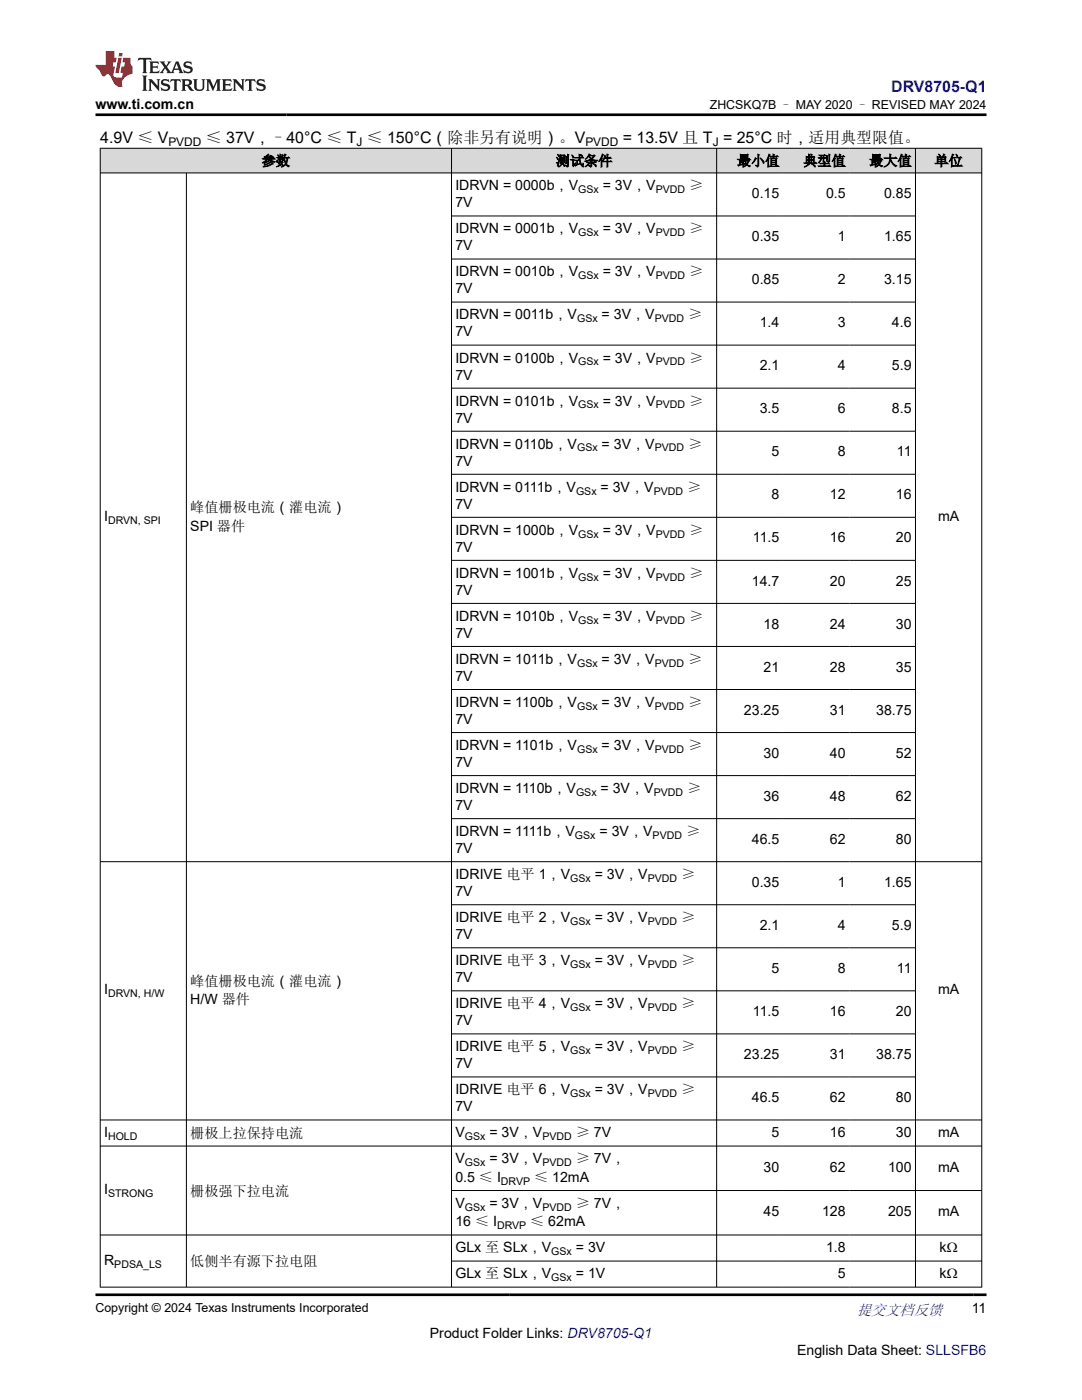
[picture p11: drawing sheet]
<svg xmlns="http://www.w3.org/2000/svg" width="216mm" height="279mm" viewBox="0 0 216 279" stroke-linecap="round" stroke-linejoin="round" font-family="sans-serif">
<defs><g id="words">
<text font-size="3.2" fill="#00f" x="177.8" y="18.3">DRV8705-Q1</text>
<g font-size="3.2">
<text x="20" y="28.4">4.9V ≤ V</text>
<text x="41.1" y="28.4">≤ 37V，–40°C ≤ T ≤ 150°C（除非另有说明）。V</text>
<text x="124.3" y="28.4">= 13.5V 且 T = 25°C 时，适用典型限值。</text>
</g>
<text font-size="3" fill="#00f" x="171" y="262.4">提交文档反馈</text>
<g font-size="2.8">
<text x="19" y="21.7">www.ti.com.cn</text>
<text x="52.2" y="33.1">参数</text>
<text x="110.9" y="33.1">测试条件</text>
<text x="147.1" y="33.1">最小值</text>
<text x="160.3" y="33.1">典型值</text>
<text x="173.4" y="33.1">最大值</text>
<text x="186.5" y="33.1">单位</text>
<text x="90.9" y="38">IDRVN = 0000b，V</text>
<text x="90.9" y="41.4">7V</text>
<text x="120.3" y="38">= 3V，V</text>
<text x="137.5" y="38">≥</text>
<text x="150" y="39.5">0.15</text>
<text x="164.8" y="39.5">0.5</text>
<text x="176.4" y="39.5">0.85</text>
<text x="90.9" y="46.6">IDRVN = 0001b，V</text>
<text x="120.3" y="46.6">= 3V，V</text>
<text x="137.5" y="46.6">≥</text>
<text x="90.9" y="50">7V</text>
<text x="150" y="48.1">0.35</text>
<text x="167.2" y="48.1">1</text>
<text x="176.4" y="48.1">1.65</text>
<text x="90.9" y="55.2">IDRVN = 0010b，V</text>
<text x="90.9" y="58.6">7V</text>
<text x="120.3" y="55.2">= 3V，V</text>
<text x="137.5" y="55.2">≥</text>
<text x="150" y="56.7">0.85</text>
<text x="167.2" y="56.7">2</text>
<text x="176.4" y="56.7">3.15</text>
<text x="90.9" y="63.8">IDRVN = 0011b，V</text>
<text x="120.1" y="63.8">= 3V，V</text>
<text x="137.3" y="63.8">≥</text>
<text x="151.6" y="65.3">1.4</text>
<text x="167.2" y="65.3">3</text>
<text x="178" y="65.3">4.6</text>
<text x="90.9" y="67.1">7V</text>
<text x="90.9" y="72.4">IDRVN = 0100b，V</text>
<text x="90.9" y="75.7">7V</text>
<text x="120.3" y="72.4">= 3V，V</text>
<text x="137.5" y="72.4">≥</text>
<text x="151.6" y="73.9">2.1</text>
<text x="167.2" y="73.9">4</text>
<text x="178" y="73.9">5.9</text>
<text x="90.9" y="80.9">IDRVN = 0101b，V</text>
<text x="120.3" y="80.9">= 3V，V</text>
<text x="137.5" y="80.9">≥</text>
<text x="151.6" y="82.5">3.5</text>
<text x="167.2" y="82.5">6</text>
<text x="178" y="82.5">8.5</text>
<text x="90.9" y="89.5">IDRVN = 0110b，V</text>
<text x="90.9" y="84.3">7V</text>
<text x="120.1" y="89.5">= 3V，V</text>
<text x="137.3" y="89.5">≥</text>
<text x="90.9" y="92.9">7V</text>
<text x="153.9" y="91.1">5</text>
<text x="167.2" y="91.1">8</text>
<text x="179" y="91.1">11</text>
<text x="90.9" y="98.1">IDRVN = 0111b，V</text>
<text x="90.9" y="101.5">7V</text>
<text x="119.8" y="98.1">= 3V，V</text>
<text x="137.1" y="98.1">≥</text>
<text x="153.9" y="99.7">8</text>
<text x="165.6" y="99.7">12</text>
<text x="178.8" y="99.7">16</text>
<text x="20.8" y="104">I</text>
<text x="38" y="102.3">峰值栅极电流（灌电流）</text>
<text x="38" y="105.9">SPI 器件</text>
<text x="90.9" y="106.7">IDRVN = 1000b，V</text>
<text x="120.3" y="106.7">= 3V，V</text>
<text x="137.5" y="106.7">≥</text>
<text x="187.2" y="104">mA</text>
<text x="90.9" y="110.1">7V</text>
<text x="150.2" y="108.3">11.5</text>
<text x="165.6" y="108.3">16</text>
<text x="178.8" y="108.3">20</text>
<text x="90.9" y="115.3">IDRVN = 1001b，V</text>
<text x="90.9" y="118.7">7V</text>
<text x="120.3" y="115.3">= 3V，V</text>
<text x="137.5" y="115.3">≥</text>
<text x="150" y="116.9">14.7</text>
<text x="165.6" y="116.9">20</text>
<text x="178.8" y="116.9">25</text>
<text x="90.9" y="123.9">IDRVN = 1010b，V</text>
<text x="120.3" y="123.9">= 3V，V</text>
<text x="137.5" y="123.9">≥</text>
<text x="152.4" y="125.4">18</text>
<text x="165.6" y="125.4">24</text>
<text x="178.8" y="125.4">30</text>
<text x="90.9" y="127.3">7V</text>
<text x="90.9" y="132.5">IDRVN = 1011b，V</text>
<text x="90.9" y="135.9">7V</text>
<text x="120.1" y="132.5">= 3V，V</text>
<text x="137.3" y="132.5">≥</text>
<text x="152.4" y="134">21</text>
<text x="165.6" y="134">28</text>
<text x="178.8" y="134">35</text>
<text x="90.9" y="141.1">IDRVN = 1100b，V</text>
<text x="120.1" y="141.1">= 3V，V</text>
<text x="137.3" y="141.1">≥</text>
<text x="148.5" y="142.6">23.25</text>
<text x="165.6" y="142.6">31</text>
<text x="174.8" y="142.6">38.75</text>
<text x="90.9" y="144.5">7V</text>
<text x="90.9" y="149.7">IDRVN = 1101b，V</text>
<text x="120.1" y="149.7">= 3V，V</text>
<text x="137.3" y="149.7">≥</text>
<text x="90.9" y="153.1">7V</text>
<text x="152.4" y="151.2">30</text>
<text x="165.6" y="151.2">40</text>
<text x="178.8" y="151.2">52</text>
<text x="90.9" y="158.3">IDRVN = 1110b，V</text>
<text x="90.9" y="161.6">7V</text>
<text x="119.8" y="158.3">= 3V，V</text>
<text x="137.1" y="158.3">≥</text>
<text x="152.4" y="159.8">36</text>
<text x="165.6" y="159.8">48</text>
<text x="178.8" y="159.8">62</text>
<text x="90.9" y="166.9">IDRVN = 1111b，V</text>
<text x="119.6" y="166.9">= 3V，V</text>
<text x="136.9" y="166.9">≥</text>
<text x="90.9" y="170.2">7V</text>
<text x="150" y="168.4">46.5</text>
<text x="165.6" y="168.4">62</text>
<text x="178.8" y="168.4">80</text>
<text x="90.9" y="175.4">IDRIVE 电平 1，V</text>
<text x="90.9" y="178.8">7V</text>
<text x="118.7" y="175.4">= 3V，V</text>
<text x="135.9" y="175.4">≥</text>
<text x="150" y="177">0.35</text>
<text x="167.2" y="177">1</text>
<text x="176.4" y="177">1.65</text>
<text x="90.9" y="184">IDRIVE 电平 2，V</text>
<text x="118.7" y="184">= 3V，V</text>
<text x="135.9" y="184">≥</text>
<text x="151.6" y="185.6">2.1</text>
<text x="167.2" y="185.6">4</text>
<text x="178" y="185.6">5.9</text>
<text x="90.9" y="187.4">7V</text>
<text x="38" y="196.8">峰值栅极电流（灌电流）</text>
<text x="90.9" y="192.6">IDRIVE 电平 3，V</text>
<text x="90.9" y="196">7V</text>
<text x="118.7" y="192.6">= 3V，V</text>
<text x="135.9" y="192.6">≥</text>
<text x="153.9" y="194.2">5</text>
<text x="167.2" y="194.2">8</text>
<text x="179" y="194.2">11</text>
<text x="20.8" y="198.5">I</text>
<text x="38" y="200.5">H/W 器件</text>
<text x="90.9" y="201.2">IDRIVE 电平 4，V</text>
<text x="118.7" y="201.2">= 3V，V</text>
<text x="135.9" y="201.2">≥</text>
<text x="150.2" y="202.8">11.5</text>
<text x="165.6" y="202.8">16</text>
<text x="178.8" y="202.8">20</text>
<text x="187.2" y="198.5">mA</text>
<text x="90.9" y="204.6">7V</text>
<text x="90.9" y="209.8">IDRIVE 电平 5，V</text>
<text x="118.7" y="209.8">= 3V，V</text>
<text x="135.9" y="209.8">≥</text>
<text x="90.9" y="213.2">7V</text>
<text x="148.5" y="211.4">23.25</text>
<text x="165.6" y="211.4">31</text>
<text x="174.8" y="211.4">38.75</text>
<text x="90.9" y="218.4">IDRIVE 电平 6，V</text>
<text x="90.9" y="221.8">7V</text>
<text x="118.7" y="218.4">= 3V，V</text>
<text x="135.9" y="218.4">≥</text>
<text x="150" y="220">46.5</text>
<text x="165.6" y="220">62</text>
<text x="178.8" y="220">80</text>
<text x="20.8" y="226.8">I</text>
<text x="38" y="227.1">栅极上拉保持电流</text>
<text x="90.9" y="227">V</text>
<text x="97.6" y="227">= 3V，V</text>
<text x="114.9" y="227">≥ 7V</text>
<text x="153.9" y="226.8">5</text>
<text x="165.6" y="226.8">16</text>
<text x="178.8" y="226.8">30</text>
<text x="187.2" y="226.8">mA</text>
<text x="90.9" y="232.2">V</text>
<text x="97.6" y="232.2">= 3V，V</text>
<text x="114.9" y="232.2">≥ 7V，</text>
<text x="152.4" y="233.9">30</text>
<text x="165.6" y="233.9">62</text>
<text x="177.2" y="233.9">100</text>
<text x="187.2" y="233.9">mA</text>
<text x="20.8" y="238.3">I</text>
<text x="38" y="238.6">栅极强下拉电流</text>
<text x="90.9" y="235.9">0.5 ≤ I</text>
<text x="106.6" y="235.9">≤ 12mA</text>
<text x="90.9" y="241.1">V</text>
<text x="90.9" y="244.7">16 ≤ I</text>
<text x="97.6" y="241.1">= 3V，V</text>
<text x="105.8" y="244.7">≤ 62mA</text>
<text x="114.9" y="241.1">≥ 7V，</text>
<text x="152.4" y="242.8">45</text>
<text x="164" y="242.8">128</text>
<text x="177.2" y="242.8">205</text>
<text x="187.2" y="242.8">mA</text>
<text x="90.9" y="249.9">GLx 至 SLx，V</text>
<text x="114.9" y="249.9">= 3V</text>
<text x="164.8" y="249.8">1.8</text>
<text x="187.5" y="249.9">kΩ</text>
<text x="20.8" y="252.4">R</text>
<text x="38" y="252.7">低侧半有源下拉电阻</text>
<text x="90.9" y="255.1">GLx 至 SLx，V</text>
<text x="114.9" y="255.1">= 1V</text>
<text x="167.2" y="255">5</text>
<text x="187.5" y="255.1">kΩ</text>
<text x="193.9" y="262.1">11</text>
<text x="85.8" y="266.9">Product Folder Links: DRV8705-Q1</text>
<text x="159" y="270.3">English Data Sheet: SLLSFB6</text>
</g>
<g font-size="2.5">
<text x="141.6" y="21.8">ZHCSKQ7B – MAY 2020 – REVISED MAY 2024</text>
<text x="19" y="261.8">Copyright © 2024 Texas Instruments Incorporated</text>
</g>
<g font-size="2.4">
<text x="33.6" y="29.1">PVDD</text>
<text x="71.1" y="29.1">J</text>
<text x="116.8" y="29.1">PVDD</text>
<text x="142.2" y="29.1">J</text>
</g>
<g font-size="2.1">
<text x="115.4" y="38.6">GSx</text>
<text x="130.9" y="38.6">PVDD</text>
<text x="115.4" y="47.1">GSx</text>
<text x="130.9" y="47.1">PVDD</text>
<text x="115.4" y="55.7">GSx</text>
<text x="130.9" y="55.7">PVDD</text>
<text x="115.2" y="64.3">GSx</text>
<text x="130.6" y="64.3">PVDD</text>
<text x="115.4" y="72.9">GSx</text>
<text x="130.9" y="72.9">PVDD</text>
<text x="115.4" y="81.5">GSx</text>
<text x="130.9" y="81.5">PVDD</text>
<text x="115.2" y="90.1">GSx</text>
<text x="130.6" y="90.1">PVDD</text>
<text x="114.9" y="98.7">GSx</text>
<text x="130.4" y="98.7">PVDD</text>
<text x="21.6" y="104.5">DRVN, SPI</text>
<text x="115.4" y="107.3">GSx</text>
<text x="130.9" y="107.3">PVDD</text>
<text x="115.4" y="115.9">GSx</text>
<text x="130.9" y="115.9">PVDD</text>
<text x="115.4" y="124.5">GSx</text>
<text x="130.9" y="124.5">PVDD</text>
<text x="115.2" y="133.1">GSx</text>
<text x="130.6" y="133.1">PVDD</text>
<text x="115.2" y="141.6">GSx</text>
<text x="130.6" y="141.6">PVDD</text>
<text x="115.2" y="150.2">GSx</text>
<text x="130.6" y="150.2">PVDD</text>
<text x="114.9" y="158.8">GSx</text>
<text x="130.4" y="158.8">PVDD</text>
<text x="114.7" y="167.4">GSx</text>
<text x="130.2" y="167.4">PVDD</text>
<text x="113.8" y="176">GSx</text>
<text x="129.2" y="176">PVDD</text>
<text x="113.8" y="184.6">GSx</text>
<text x="129.2" y="184.6">PVDD</text>
<text x="113.8" y="193.2">GSx</text>
<text x="129.2" y="193.2">PVDD</text>
<text x="21.6" y="199">DRVN, H/W</text>
<text x="113.8" y="201.8">GSx</text>
<text x="129.2" y="201.8">PVDD</text>
<text x="113.8" y="210.4">GSx</text>
<text x="129.2" y="210.4">PVDD</text>
<text x="113.8" y="219">GSx</text>
<text x="129.2" y="219">PVDD</text>
<text x="21.6" y="227.4">HOLD</text>
<text x="92.7" y="227.6">GSx</text>
<text x="108.2" y="227.6">PVDD</text>
<text x="92.7" y="232.8">GSx</text>
<text x="108.2" y="232.8">PVDD</text>
<text x="21.6" y="238.9">STRONG</text>
<text x="100" y="236.4">DRVP</text>
<text x="92.7" y="241.6">GSx</text>
<text x="99.2" y="245.3">DRVP</text>
<text x="108.2" y="241.6">PVDD</text>
<text x="110" y="250.5">GSx</text>
<text x="22.8" y="253">PDSA_LS</text>
<text x="110" y="255.7">GSx</text>
</g>
</g></defs>
<g fill="#d8d8d8">
<path d="M20 29.6h175.9v4.9h-175.9z" fill-rule="evenodd"/>
<path d="M20.1 29.7h69.9v4.7h-69.9z" fill-rule="evenodd"/>
<path d="M90.2 29.7h52.7v4.7h-52.7z" fill-rule="evenodd"/>
<path d="M143.1 29.7h13.1v4.7h-13.1z" fill-rule="evenodd"/>
<path d="M156.2 29.7h13.2v4.7h-13.2z" fill-rule="evenodd"/>
<path d="M169.4 29.7h13.2v4.7h-13.2z" fill-rule="evenodd"/>
<path d="M182.7 29.7h13.1v4.7h-13.1z" fill-rule="evenodd"/>
</g>
<g fill="none" stroke="#000" stroke-width=".2">
<path d="M19.9 29.6h176.1M19.9 34.5h176.1M20 29.5v227.4M37.2 34.5v222.4M90.1 29.5v227.4M143 29.5v227.4M182.7 29.5v227.4M195.9 29.5v227.4M90.1 43.1h92.6M90.1 51.7h92.6M90.1 60.3h92.6M90.1 68.9h92.6"/>
<path d="M90.1 77.5h92.6M90.1 86.1h92.6M90.1 94.6h92.6M90.1 103.2h92.6M90.1 111.8h92.6M90.1 120.4h92.6M90.1 129h92.6M90.1 137.6h92.6M90.1 146.2h92.6M90.1 154.8h92.6M19.9 172h176.1M90.1 163.4h92.6"/>
<path d="M90.1 180.6h92.6M90.1 189.2h92.6M90.1 197.7h92.6M90.1 206.3h92.6M90.1 214.9h92.6M19.9 223.5h176.1M19.9 228.7h176.1M90.1 237.6h105.9M19.9 256.9h176.1M90.1 251.7h105.9M196 246.5h-176.1"/>
</g>
<path d="M27.7 11.6l-.2 .5 .5-.2h.6v.1v2.2l-.2 .4h1l-.2-.4v-2.2v-.1h.5l.5 .2-.1-.5zM29.8 12.3l.2 .4v1.5l-.2 .4h1.9l.1-.6a1.08 1.08 0 0 1-1.3 .2v-.7h.6l.4 .2v-.7l-.4 .2h-.6v-.5l.2-.2a1 1 0 0 1 1 .3l-.1-.5zM31.8 12.3l1 1.1-1 1.2h.9l-.2-.2 .4-.8 .5 .8-.2 .2h1.6l-.2-.2 .1-.5h1l.1 .5-.1 .2h.9l-.2-.3-.8-2h-.5l-1 2.2-.8-1.1 .9-1.1h-.8l.2 .2-.5 .6-.3-.6 .1-.2zM35.2 12.7l.4 1h-.8zM36.8 12.4a.65 .65 0 0 0-.2 .7 .65 .65 0 0 0 .6 .5l.7 .1 .1 .3a.79 .79 0 0 1-.7 .4 .79 .79 0 0 1-.7-.5l.1 .7 .2-.1a.93 .93 0 0 0 1.1 .1 .93 .93 0 0 0 .4-1 1.46 1.46 0 0 0-1.2-.6l-.1-.3a1.09 1.09 0 0 1 1.2 .2l-.2-.6-.1 .1-.6-.2zM28.4 15.1l.2 .4v2.2l-.2 .4h1l-.2-.4v-2.2l.2-.4zM29.6 15.8l.2 .4v1.5l-.2 .4h.8l-.3-.4v-1.3l1.7 1.8v-2l.2-.4h-.8l.2 .2 .1 1.1-1.2-1.3zM32.3 15.9a.65 .65 0 0 0-.2 .8 .65 .65 0 0 0 .7 .4l.6 .2 .1 .2a.79 .79 0 0 1-.7 .4 .79 .79 0 0 1-.7-.5l.1 .7 .2-.1a.93 .93 0 0 0 1.1 .1 .93 .93 0 0 0 .4-.9 1.46 1.46 0 0 0-1.2-.6l-.1-.4a1.09 1.09 0 0 1 1.2 .2l-.2-.6-.1 .1-.6-.1zM34.1 15.8l-.1 .6a.63 .63 0 0 1 .7-.3l.1 1.6-.3 .4h1l-.2-.4v-1.6a.66 .66 0 0 1 .8 .3l-.1-.6zM36.2 15.8l.2 .4v1.5l-.2 .4h.9l-.2-.2v-.7h.5l.1 .2a.79 .79 0 0 0 1.2 .6l-1-.9a.61 .61 0 0 0 .6-.6 .61 .61 0 0 0-.5-.7zM36.9 16.1h.2a.47 .47 0 0 1 .5 .1 .47 .47 0 0 1 .1 .5l-.2 .1-.6 .1zM38.5 15.8l.2 .2a2.27 2.27 0 0 0 .4 2 1.04 1.04 0 0 0 1.7-.7v-1.3l.2-.2h-.8l.2 .4v1.1a.6 .6 0 0 1-.6 .6 .6 .6 0 0 1-.6-.6v-1.1l.3-.4zM41.1 15.8l.2 .4v1.5l-.2 .4h.7l-.2-.4v-1.4l.9 1.9 .8-1.9v1.4l-.2 .4h1l-.3-.4v-1.5l.3-.4h-.8l-.7 1.5-.7-1.5zM44.3 15.8l.2 .4v1.5l-.2 .4h1.9l.1-.6a1.09 1.09 0 0 1-1.3 .2v-.7h.6l.4 .2v-.6l-.4 .2h-.6v-.6l.2-.1a1.01 1.01 0 0 1 1 .3l-.1-.6zM46.4 15.8l.3 .4v1.5l-.3 .4h.8l-.2-.4v-1.3l1.6 1.8v-2l.2-.4h-.7l.2 .2v1.1l-1.2-1.3zM49 15.8l-.1 .6a.63 .63 0 0 1 .8-.3v1.6l-.3 .4h1l-.2-.4v-1.6a.66 .66 0 0 1 .8 .3l-.1-.6zM51.4 15.9a.65 .65 0 0 0-.2 .8 .65 .65 0 0 0 .6 .4l.6 .2 .2 .2a.79 .79 0 0 1-.8 .4 .79 .79 0 0 1-.6-.5l.1 .7 .2-.1a.93 .93 0 0 0 1 .1 .93 .93 0 0 0 .5-.9 1.46 1.46 0 0 0-1.3-.6l-.1-.4a1.09 1.09 0 0 1 1.3 .2l-.2-.6-.2 .1-.5-.1z" fill="#231f20"/>
<path d="M21.1 10.2v2.8h-2.1l.1 .3 .9 1a.95 .95 0 0 0 .9 .9 .59 .59 0 0 1 .6-.4 .59 .59 0 0 1 .5 .4l.4 .7a1.59 1.59 0 0 0 2.1 1.4 1.61 1.61 0 0 1 1-2.3l1-.3-.1-1.5a1.59 1.59 0 0 1-.4-1.7h-1.4l-.2 .9h.5l-.1 .9h-.5l-.2 1v.2l.4 .1-.2 .9h-.6a.73 .73 0 0 1-1.1-.7l.3-1.5h-.5l.2-.9h.5l.2-.9h-.5v-1.3zM23.6 11.5l-.6 3.1h.7l.6-3.1zM23.8 10.6l-.1 .6h.7l.1-.6z" fill="#ed1c24"/>
<path d="M19 22.9h177.8M19 258.4h177.8" fill="none" stroke="#000" stroke-width=".53"/>
<use href="#words"/>
</svg>
